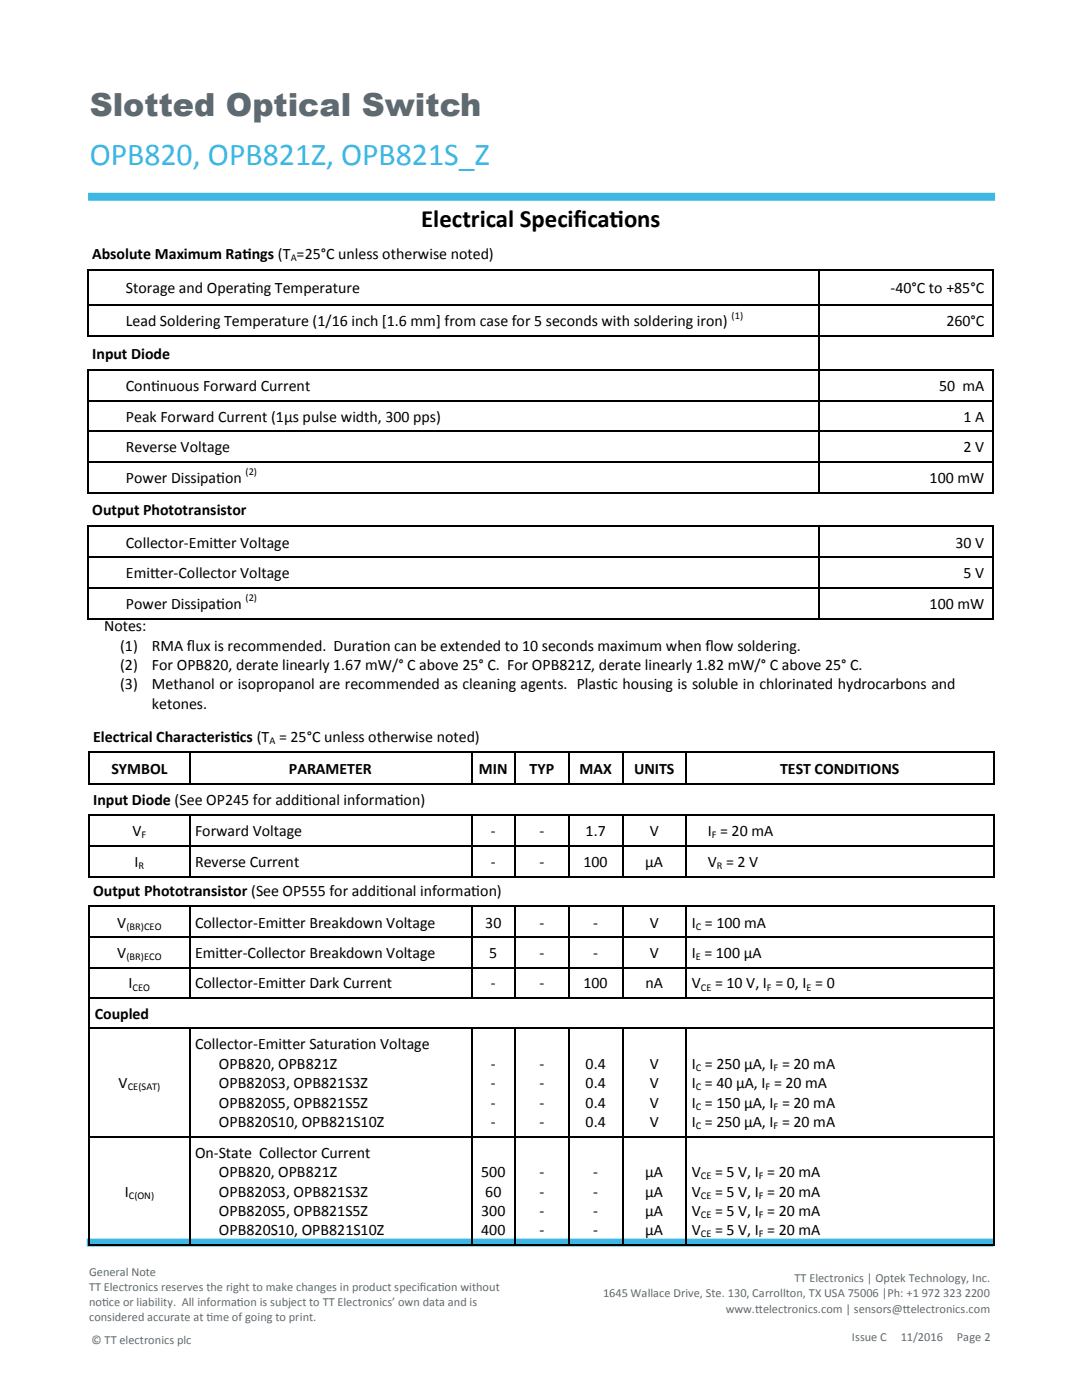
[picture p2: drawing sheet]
<svg xmlns="http://www.w3.org/2000/svg" width="216mm" height="279mm" viewBox="0 0 216 279" stroke-linecap="round" stroke-linejoin="round" font-family="sans-serif">
<defs><g id="words">
<text font-size="6.3" fill="#5e6a71" x="17.9" y="23.2">Slotted Optical Switch</text>
<text font-size="6.3" fill="#3db7e4" x="17.9" y="33">OPB820, OPB821Z, OPB821S_Z</text>
<g font-size="5">
<text x="84" y="45.2">Electrical Specif</text>
<text x="114.5" y="45.2">icat</text>
<text x="121.6" y="45.2">ions</text>
</g>
<g font-size="3.2">
<text x="18.4" y="51.6">Absolute Maximum Rat</text>
<text x="48.4" y="51.6">ings (T =25°C unless otherwise noted)</text>
<text x="25.1" y="58.6">Storage and Operat</text>
<text x="49.2" y="58.6">ing Temperature</text>
<text x="177.7" y="58.6">-40°C to +85°C</text>
<text x="25.1" y="65.1">Lead Soldering Temperature (1/16 inch [1.6 mm] from case for 5 seconds with soldering iron)</text>
<text x="188.8" y="65.1">260°C</text>
<text x="18.4" y="71.6">Input Diode</text>
<text x="25.1" y="78.1">Cont</text>
<text x="30.1" y="78.1">inuous Forward Current</text>
<text x="187.4" y="78.1">50 mA</text>
<text x="25.1" y="84.2">Peak Forward Current (1µs pulse width, 300 pps)</text>
<text x="192.3" y="84.2">1 A</text>
<text x="25.1" y="90.2">Reverse Voltage</text>
<text x="192.3" y="90.2">2 V</text>
<text x="25.1" y="96.3">Power Dissipat</text>
<text x="43.1" y="96.3">ion</text>
<text x="185.5" y="96.3">100 mW</text>
<text x="18.4" y="102.8">Output Phototransistor</text>
<text x="25.1" y="109.3">Collector-Emit</text>
<text x="42.5" y="109.3">ter Voltage</text>
<text x="190.7" y="109.3">30 V</text>
<text x="25.1" y="115.4">Emit</text>
<text x="29.9" y="115.4">ter-Collector Voltage</text>
<text x="192.3" y="115.4">5 V</text>
<text x="25.1" y="121.5">Power Dissipat</text>
<text x="43.1" y="121.5">ion</text>
<text x="185.5" y="121.5">100 mW</text>
<text x="20.8" y="126">Notes:</text>
<text x="24" y="129.9">(1)</text>
<text x="30.3" y="129.9">RMA f</text>
<text x="37.3" y="129.9">lux is recommended. Durat</text>
<text x="72.8" y="129.9">ion can be extended to 10 seconds maximum when f</text>
<text x="140.7" y="129.9">low soldering.</text>
<text x="24" y="133.7">(2)</text>
<text x="24" y="137.6">(3)</text>
<text x="30.3" y="133.7">For OPB820, derate linearly 1.67 mW/° C above 25° C. For OPB821Z, derate linearly 1.82 mW/° C above 25° C.</text>
<text x="30.3" y="137.6">Methanol or isopropanol are recommended as cleaning agents. Plast</text>
<text x="120.2" y="137.6">ic housing is soluble in chlorinated hydrocarbons and</text>
<text x="30.3" y="141.5">ketones.</text>
<text x="18.6" y="148.1">Electrical Characterist</text>
<text x="46" y="148.1">ics (T = 25°C unless otherwise noted)</text>
<text x="22.2" y="154.4">SYMBOL</text>
<text x="57.7" y="154.4">PARAMETER</text>
<text x="95.6" y="154.4">MIN</text>
<text x="105.7" y="154.4">TYP</text>
<text x="115.6" y="154.4">MAX</text>
<text x="126.5" y="154.4">UNITS</text>
<text x="155.6" y="154.4">TEST CONDITIONS</text>
<text x="18.6" y="160.7">Input Diode (See OP245 for addit</text>
<text x="60.5" y="160.7">ional informat</text>
<text x="78.8" y="160.7">ion)</text>
<text x="26.4" y="166.9">V</text>
<text x="38.9" y="166.9">Forward Voltage</text>
<text x="97.9" y="166.9">-</text>
<text x="107.7" y="166.9">-</text>
<text x="116.9" y="166.9">1.7</text>
<text x="129.6" y="166.9">V</text>
<text x="141.2" y="166.9">I = 20 mA</text>
<text x="26.8" y="173">I</text>
<text x="38.9" y="173">Reverse Current</text>
<text x="97.9" y="173">-</text>
<text x="107.7" y="173">-</text>
<text x="116.4" y="173">100</text>
<text x="128.8" y="173">µA</text>
<text x="141.2" y="173">V = 2 V</text>
<text x="18.6" y="178.9">Output Phototransistor (See OP555 for addit</text>
<text x="75.8" y="178.9">ional informat</text>
<text x="94" y="178.9">ion)</text>
<text x="23.4" y="185.1">V</text>
<text x="38.9" y="185.1">Collector-Emit</text>
<text x="56.3" y="185.1">ter Breakdown Voltage</text>
<text x="96.8" y="185.1">30</text>
<text x="107.7" y="185.1">-</text>
<text x="118.4" y="185.1">-</text>
<text x="129.6" y="185.1">V</text>
<text x="138" y="185.1">I = 100 mA</text>
<text x="23.4" y="191.2">V</text>
<text x="38.9" y="191.2">Emit</text>
<text x="43.7" y="191.2">ter-Collector Breakdown Voltage</text>
<text x="97.6" y="191.2">5</text>
<text x="107.7" y="191.2">-</text>
<text x="118.4" y="191.2">-</text>
<text x="129.6" y="191.2">V</text>
<text x="138" y="191.2">I = 100 µA</text>
<text x="25.7" y="197.3">I</text>
<text x="38.9" y="197.3">Collector-Emit</text>
<text x="56.3" y="197.3">ter Dark Current</text>
<text x="97.9" y="197.3">-</text>
<text x="107.7" y="197.3">-</text>
<text x="116.4" y="197.3">100</text>
<text x="128.8" y="197.3">nA</text>
<text x="138" y="197.3">V</text>
<text x="142.7" y="197.3">= 10 V, I = 0, I = 0</text>
<text x="18.9" y="203.4">Coupled</text>
<text x="38.9" y="209.4">Collector-Emit</text>
<text x="56.3" y="209.4">ter Saturat</text>
<text x="70" y="209.4">ion Voltage</text>
<text x="43.7" y="213.3">OPB820, OPB821Z</text>
<text x="97.9" y="213.3">-</text>
<text x="107.7" y="213.3">-</text>
<text x="116.9" y="213.3">0.4</text>
<text x="129.6" y="213.3">V</text>
<text x="138" y="213.3">I = 250 µA, I = 20 mA</text>
<text x="23.7" y="217.2">V</text>
<text x="43.7" y="217.2">OPB820S3, OPB821S3Z</text>
<text x="43.7" y="221">OPB820S5, OPB821S5Z</text>
<text x="97.9" y="217.2">-</text>
<text x="97.9" y="221">-</text>
<text x="107.7" y="217.2">-</text>
<text x="107.7" y="221">-</text>
<text x="116.9" y="217.2">0.4</text>
<text x="116.9" y="221">0.4</text>
<text x="129.6" y="217.2">V</text>
<text x="129.6" y="221">V</text>
<text x="138" y="217.2">I = 40 µA, I = 20 mA</text>
<text x="138" y="221">I = 150 µA, I = 20 mA</text>
<text x="43.7" y="225">OPB820S10, OPB821S10Z</text>
<text x="97.9" y="225">-</text>
<text x="107.7" y="225">-</text>
<text x="116.9" y="225">0.4</text>
<text x="129.6" y="225">V</text>
<text x="138" y="225">I = 250 µA, I = 20 mA</text>
<text x="38.9" y="231">On-State Collector Current</text>
<text x="24.9" y="238.8">I</text>
<text x="43.7" y="234.9">OPB820, OPB821Z</text>
<text x="43.7" y="238.8">OPB820S3, OPB821S3Z</text>
<text x="96" y="234.9">500</text>
<text x="96.8" y="238.8">60</text>
<text x="107.7" y="234.9">-</text>
<text x="107.7" y="238.8">-</text>
<text x="118.4" y="234.9">-</text>
<text x="118.4" y="238.8">-</text>
<text x="128.8" y="234.9">µA</text>
<text x="128.8" y="238.8">µA</text>
<text x="138" y="234.9">V</text>
<text x="138" y="238.8">V</text>
<text x="142.7" y="234.9">= 5 V, I = 20 mA</text>
<text x="142.7" y="238.8">= 5 V, I = 20 mA</text>
<text x="43.7" y="242.6">OPB820S5, OPB821S5Z</text>
<text x="96" y="242.6">300</text>
<text x="107.7" y="242.6">-</text>
<text x="118.4" y="242.6">-</text>
<text x="128.8" y="242.6">µA</text>
<text x="138" y="242.6">V</text>
<text x="142.7" y="242.6">= 5 V, I = 20 mA</text>
<text x="43.7" y="246.5">OPB820S10, OPB821S10Z</text>
<text x="96" y="246.5">400</text>
<text x="107.7" y="246.5">-</text>
<text x="118.4" y="246.5">-</text>
<text x="128.8" y="246.5">µA</text>
<text x="138" y="246.5">V</text>
<text x="142.7" y="246.5">= 5 V, I = 20 mA</text>
</g>
<g font-size="2.5" fill="#5e6a71">
<text x="17.8" y="254.6">General Note</text>
<text x="17.8" y="257.6">TT Electronics reserves the right to make changes in product specif</text>
<text x="83.8" y="257.6">icat</text>
<text x="87.3" y="257.6">ion without</text>
<text x="158.6" y="255.9">TT Electronics | Optek Technology, Inc.</text>
<text x="17.8" y="260.6">not</text>
<text x="17.8" y="263.6">considered accurate at t</text>
<text x="20.4" y="260.6">ice or liability. All informat</text>
<text x="41.2" y="263.6">ime of going to print.</text>
<text x="47.3" y="260.6">ion is subject to TT Electronics’ own data and is</text>
<text x="120.3" y="258.9">1645 Wallace Drive, Ste. 130, Carrollton, TX USA 75006 |Ph: +1 972 323 2200</text>
<text x="144.8" y="262">www.t</text>
<text x="150.7" y="262">telectronics.com | sensors@t</text>
<text x="180.1" y="262">telectronics.com</text>
<text x="18.3" y="268.1">© TT electronics plc</text>
<text x="170" y="267.6">Issue C</text>
<text x="179.7" y="267.6">11/2016</text>
<text x="190.9" y="267.6">Page 2</text>
</g>
<g font-size="2.1">
<text x="58" y="52">A</text>
<text x="146" y="63.6">(1)</text>
<text x="49" y="94.8">(2)</text>
<text x="49" y="120">(2)</text>
<text x="53.8" y="148.6">A</text>
<text x="28.2" y="167.3">F</text>
<text x="142" y="167.3">F</text>
<text x="27.7" y="173.4">R</text>
<text x="143" y="173.4">R</text>
<text x="25.2" y="185.5">(BR)CEO</text>
<text x="138.8" y="185.5">C</text>
<text x="25.2" y="191.6">(BR)ECO</text>
<text x="138.8" y="191.6">E</text>
<text x="26.5" y="197.7">CEO</text>
<text x="139.9" y="197.7">CE</text>
<text x="153" y="197.7">F</text>
<text x="160.9" y="197.7">E</text>
<text x="138.8" y="213.7">C</text>
<text x="154.4" y="213.7">F</text>
<text x="25.5" y="217.6">CE(SAT)</text>
<text x="138.8" y="217.6">C</text>
<text x="138.8" y="221.5">C</text>
<text x="152.8" y="217.6">F</text>
<text x="154.4" y="221.5">F</text>
<text x="138.8" y="225.4">C</text>
<text x="154.4" y="225.4">F</text>
<text x="25.7" y="239.2">C(ON)</text>
<text x="139.9" y="235.3">CE</text>
<text x="139.9" y="239.2">CE</text>
<text x="151.4" y="235.3">F</text>
<text x="151.4" y="239.2">F</text>
<text x="139.9" y="243.1">CE</text>
<text x="151.4" y="243.1">F</text>
<text x="139.9" y="247">CE</text>
<text x="151.4" y="247">F</text>
</g>
</g></defs>
<path d="M17.6 39.3h181M17.3 248h181" fill="none" stroke="#3db7e4" stroke-width="1.6" stroke-linecap="butt"/>
<g fill="none" stroke="#000" stroke-width=".38">
<path d="M17.4 53.9h180.9M17.6 53.9v13.2M198.1 53.9v13.2M17.4 67.1h180.9M17.4 73.8h180.9M17.6 73.8v24.5M198.1 73.8v24.5M17.4 98.3h180.9M17.4 105.1h180.9M17.6 105v18.3M198.1 105v18.3M17.4 123.5h180.9"/>
<path d="M17.6 150.1h180.9M17.6 156.4h180.9M17.8 150.1v6.3M198.3 150.1v6.3M17.6 162.6h180.9M17.6 175h180.9M17.8 162.6v12.3M198.3 162.6v12.3M17.6 180.8h180.9M17.8 180.8v67.5M198.3 180.8v67.5M17.6 248.5h180.9"/>
</g>
<g fill="none" stroke="#000" stroke-width=".21">
<path d="M163.4 54.1v6.7M17.8 60.9h180.2M17.8 80h180.2M163.4 61v5.9M163.4 67.2v6.4M163.4 74v24.1M17.8 86.1h180.2M17.8 92.2h180.2M17.8 111.2h180.2M17.8 117.3h180.2M163.4 105.2v18.1M37.8 150.3v5.9"/>
<path d="M94.2 150.3v5.9M102.8 150.3v5.9M113.5 150.3v5.9M124.3 150.3v5.9M136.9 150.3v5.9M17.9 168.8h180.2M37.8 162.8v12M94.2 162.8v12M102.8 162.8v12M113.5 162.8v5.9M113.5 168.9v5.9M124.3 162.8v12"/>
<path d="M136.9 162.8v12M17.9 187h180.2M17.9 193.1h180.2M17.9 199.2h180.2M37.8 181v18.1M94.2 181v18.1M102.8 181v18.1M113.5 181v5.9M113.5 187.1v5.9M113.5 193.2v5.9M124.3 181v18.1M136.9 181v18.1"/>
<path d="M17.9 205.3h180.2M37.8 205.3v43M94.2 205.3v43M102.8 205.3v43M113.5 205.3v43M124.3 205.3v43M136.9 205.3v43M17.9 226.8h180.2"/>
</g>
<use href="#words"/>
</svg>
